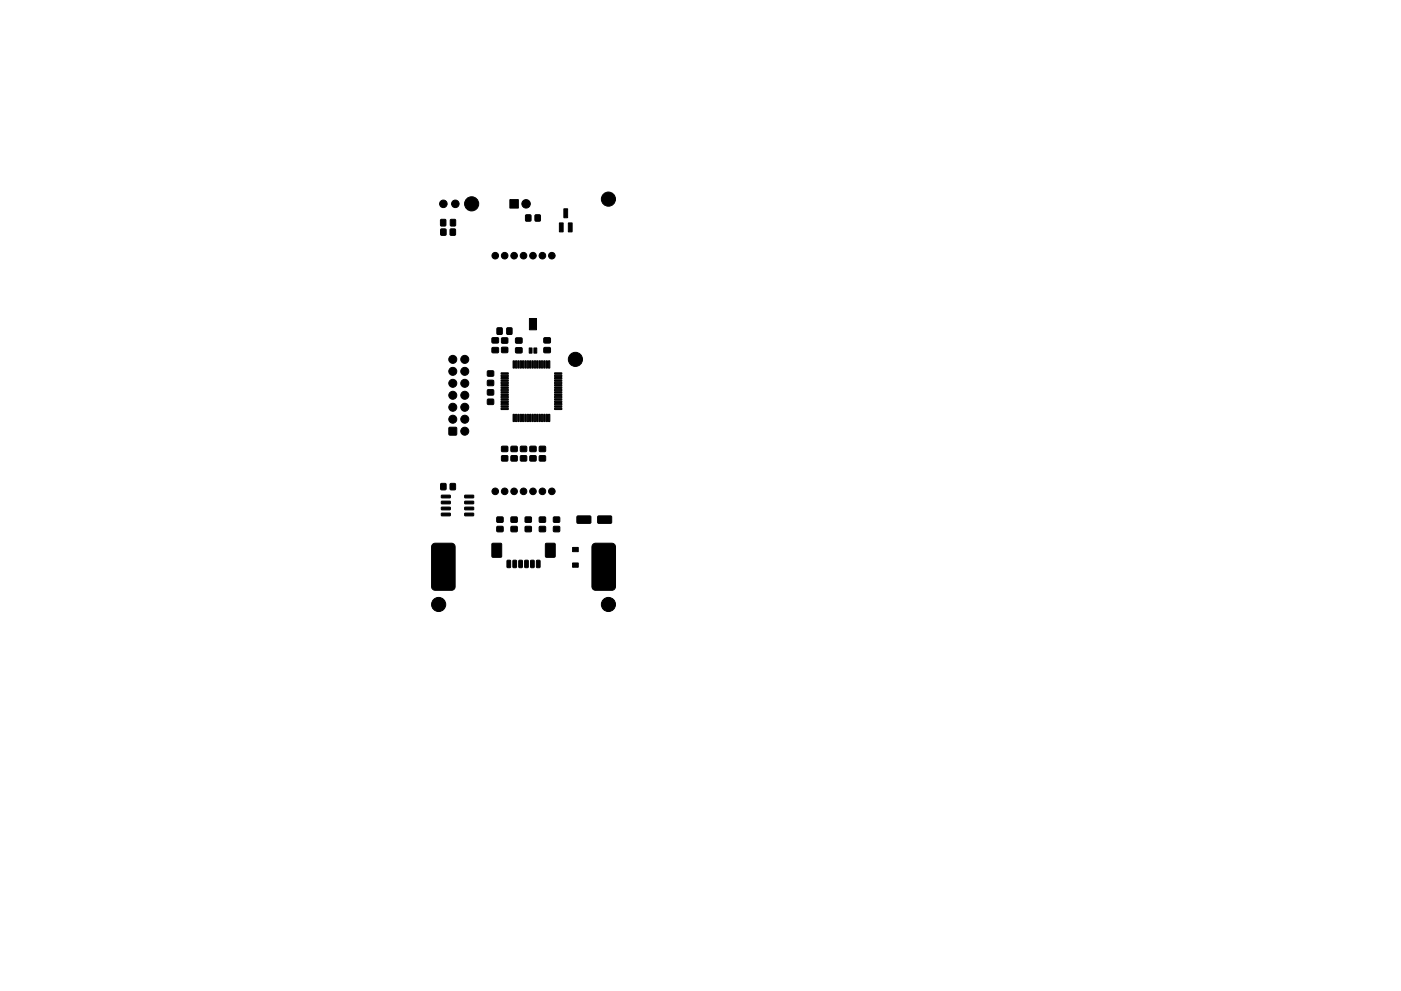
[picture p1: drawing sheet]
<svg xmlns="http://www.w3.org/2000/svg" width="297mm" height="210mm" viewBox="0 0 297 210" stroke-linecap="round" stroke-linejoin="round" font-family="sans-serif">
<g fill="#000" stroke="#000" stroke-width=".21">
<path d="M93.4 46.6h1.1v1.3h-1.1zM93.5 48.6h1v1.3h-1zM95.5 48.6h1v1.3h-1zM95.5 46.6h1.1v1.3h-1.1zM108.1 42.3h1.8v1.8h-1.8zM111.5 45.6h1v1.3h-1zM113.5 45.6h1v1.3h-1zM118.6 47.3h.8v1.9h-.8zM119.5 44.3h.9v1.9h-.9zM120.5 47.3h.8v1.9h-.8zM103.4 78.7h1.2v1.1h-1.2zM104.3 73.8h1.4v1h-1.4z"/>
<path d="M104.3 71.7h1.4v1h-1.4zM105.4 69.6h1v1.3h-1zM106.4 71.7h1.2v1.1h-1.2zM106.4 73.7h1.2v1.1h-1.2zM106.2 79.6h1.5l.1 .2-1.5 .1zM106.2 79.1h1.5l.1 .2-1.5 .1zM107.5 69.6h1v1.3h-1zM108.8 76.6h.3l-.1 1.5-.2-.1zM109.3 76.6h.3l-.1 1.5-.2-.1zM109.3 73.8h1.4v1h-1.4zM109.3 71.7h1.4v1.1h-1.4zM109.8 76.6h.3l-.1 1.5-.2-.1z"/>
<path d="M110.3 76.6h.3l-.1 1.5-.2-.1zM110.8 76.6h.3l-.1 1.5-.2-.1zM111.3 76.6h.3l-.1 1.5-.2-.1zM111.8 76.6h.3l-.1 1.5-.2-.1zM112.2 73.8h.6v1.1h-.6zM112.2 67.6h1.6v2.4h-1.6zM112.3 76.6h.3l-.1 1.5-.2-.1zM112.8 76.6h.3l-.1 1.5-.2-.1zM113.2 73.8h.6v1.1h-.6zM113.3 76.6h.3l-.1 1.5-.2-.1zM113.8 76.6h.3l-.1 1.5-.2-.1zM114.3 76.6h.3l-.1 1.5-.2-.1z"/>
<path d="M114.8 76.6h.3l-.1 1.5-.2-.1zM115.3 76.6h.3l-.1 1.5-.2-.1zM115.3 73.8h1.4v1h-1.4zM115.3 71.7h1.4v1h-1.4zM115.8 76.6h.3l-.1 1.5-.2-.1zM116.3 76.6h.3l-.1 1.5-.2-.1zM117.6 79.1h1.5v.2l-1.4 .1zM117.6 79.6h1.5v.2l-1.4 .1zM95.2 90.7h1.6v1.6h-1.6zM103.4 80.7h1.2v1.1h-1.2zM103.4 82.7h1.2v1.1h-1.2zM103.4 84.7h1.2v1.1h-1.2z"/>
<path d="M106.4 94.7h1.2v1.1h-1.2zM106.4 96.7h1.2v1.1h-1.2zM106.2 86.6h1.5l.1 .2-1.5 .1zM106.2 86.1h1.5l.1 .2-1.5 .1zM106.2 85.6h1.5l.1 .2-1.5 .1zM106.2 85.1h1.5l.1 .2-1.5 .1zM106.2 84.6h1.5l.1 .2-1.5 .1zM106.2 84.1h1.5l.1 .2-1.5 .1zM106.2 83.6h1.5l.1 .2-1.5 .1zM106.2 83.1h1.5l.1 .2-1.5 .1zM106.2 82.6h1.5l.1 .2-1.5 .1zM106.2 82.1h1.5l.1 .2-1.5 .1z"/>
<path d="M106.2 81.6h1.5l.1 .2-1.5 .1zM106.2 81.1h1.5l.1 .2-1.5 .1zM106.2 80.6h1.5l.1 .2-1.5 .1zM106.2 80.1h1.5l.1 .2-1.5 .1zM108.8 87.9l.3 .1-.1 1.4h-.2zM108.4 94.7h1.2v1.1h-1.2zM108.4 96.7h1.2v1.1h-1.2zM109.3 87.9l.3 .1-.1 1.4h-.2zM109.8 87.9l.3 .1-.1 1.4h-.2zM110.3 87.9l.3 .1-.1 1.4h-.2zM110.8 87.9l.3 .1-.1 1.4h-.2zM110.4 94.7h1.2v1.1h-1.2z"/>
<path d="M110.4 96.7h1.2v1.1h-1.2zM111.3 87.9l.3 .1-.1 1.4h-.2zM111.8 87.9l.3 .1-.1 1.4h-.2zM112.3 87.9l.3 .1-.1 1.4h-.2zM112.8 87.9l.3 .1-.1 1.4h-.2zM112.4 94.7h1.2v1.1h-1.2zM112.4 96.7h1.2v1.1h-1.2zM113.3 87.9l.3 .1-.1 1.4h-.2zM113.8 87.9l.3 .1-.1 1.4h-.2zM114.3 87.9l.3 .1-.1 1.4h-.2zM114.4 96.7h1.2v1.1h-1.2zM114.4 94.7h1.2v1.1h-1.2z"/>
<path d="M114.8 87.9l.3 .1-.1 1.4h-.2zM115.3 87.9l.3 .1-.1 1.4h-.2zM115.8 87.9l.3 .1-.1 1.4h-.2zM116.3 87.9l.3 .1-.1 1.4h-.2zM117.6 80.1h1.5v.2l-1.4 .1zM117.6 80.6h1.5v.2l-1.4 .1zM117.6 81.1h1.5v.2l-1.4 .1zM117.6 81.6h1.5v.2l-1.4 .1zM117.6 82.1h1.5v.2l-1.4 .1zM117.6 82.6h1.5v.2l-1.4 .1zM117.6 83.1h1.5v.2l-1.4 .1zM117.6 83.6h1.5v.2l-1.4 .1z"/>
<path d="M117.6 84.1h1.5v.2l-1.4 .1zM117.6 84.6h1.5v.2l-1.4 .1zM117.6 85.1h1.5v.2l-1.4 .1zM117.6 85.6h1.5v.2l-1.4 .1zM117.6 86.1h1.5v.2l-1.4 .1zM117.6 86.6h1.5v.2l-1.4 .1zM91.7 115.5l.5-.2 3.5-.1a.78 .78 0 0 1 .8 .8v8.5a.78 .78 0 0 1-.8 .7h-3.4a.78 .78 0 0 1-.8-.7v-8.5zM93.5 102.6h1v1.3h-1zM93.6 108.9h1.8l.1 .5h-1.9zM93.6 107.6h1.8l.1 .5-1.9 .1zM93.6 106.4l1.8-.1 .1 .5-1.9 .1zM93.6 105.1h1.8l.1 .5h-1.9z"/>
<path d="M95.5 102.6h1v1.3h-1zM98.5 105.1h1.9v.5h-1.8zM98.5 106.4l1.9-.1v.5l-1.8 .1zM98.5 107.6h1.9v.5l-1.8 .1zM98.5 108.9h1.9v.5h-1.8zM104.3 115.3l1.8-.1 .3 .2v2.6l-.2 .2h-1.7l-.2-.1zM105.4 111.7h1.2v1.1h-1.2zM105.4 109.7h1.2v1.1h-1.2zM107.5 118.9l.6-.1 .2 .2v1.2l-.1 .2-.7-.1zM108.4 111.7h1.2v1.1h-1.2zM108.4 109.7h1.2v1.1h-1.2zM108.8 118.9l.5-.1 .2 .2v1.2l-.1 .2-.7-.1z"/>
<path d="M110 118.9l.6-.1 .2 .2v1.2l-.1 .2-.7-.1zM111.3 118.9l.5-.1 .2 .2v1.2l-.1 .2-.7-.1zM111.4 111.7h1.2v1.1h-1.2zM111.4 109.7h1.2v1.1h-1.2zM112.5 118.9l.6-.1 .2 .2v1.2l-.1 .2-.7-.1zM113.8 118.9l.5-.1 .2 .2v1.2l-.1 .2-.7-.1zM114.4 111.7h1.2v1.1h-1.2zM114.4 109.7h1.2v1.1h-1.2zM115.7 115.3l1.8-.1 .2 .2v2.6l-.1 .2h-1.7l-.3-.1zM117.4 111.7h1.2v1.1h-1.2zM117.4 109.7h1.2v1.1h-1.2zM121.4 116.1h1.2v.9h-1.2z"/>
<path d="M121.4 119.4h1.2v.9h-1.2zM122.4 109.5h2.7l.2 .2v1.2l-.2 .1h-2.6l-.2-.2zM125.7 115.5l.5-.2 3.5-.1a.78 .78 0 0 1 .8 .8v8.5a.78 .78 0 0 1-.8 .7h-3.4a.78 .78 0 0 1-.8-.7v-8.5zM126.8 109.5h2.7l.2 .2v1.2l-.2 .1h-2.6l-.2-.2z"/>
<circle cx="94" cy="43.2" r=".8"/>
<circle cx="96.5" cy="43.2" r=".8"/>
<circle cx="100" cy="43.2" r="1.5"/>
<circle cx="105" cy="54.2" r=".7"/>
<circle cx="107" cy="54.2" r=".7"/>
<circle cx="109" cy="54.2" r=".7"/>
<circle cx="111" cy="54.2" r=".7"/>
<circle cx="111.5" cy="43.2" r=".9"/>
<circle cx="113" cy="54.2" r=".7"/>
<circle cx="115" cy="54.2" r=".7"/>
<circle cx="117" cy="54.2" r=".7"/>
<circle cx="129" cy="42.2" r="1.5"/>
<circle cx="96" cy="78.8" r=".85"/>
<circle cx="96" cy="76.2" r=".85"/>
<circle cx="98.5" cy="76.2" r=".85"/>
<circle cx="98.5" cy="78.8" r=".85"/>
<circle cx="122" cy="76.2" r="1.5"/>
<circle cx="96" cy="88.9" r=".85"/>
<circle cx="96" cy="86.4" r=".85"/>
<circle cx="96" cy="83.9" r=".85"/>
<circle cx="96" cy="81.3" r=".85"/>
<circle cx="98.5" cy="83.9" r=".85"/>
<circle cx="98.5" cy="88.9" r=".85"/>
<circle cx="98.5" cy="86.4" r=".85"/>
<circle cx="98.5" cy="91.5" r=".85"/>
<circle cx="98.5" cy="81.3" r=".85"/>
<circle cx="105" cy="104.2" r=".7"/>
<circle cx="107" cy="104.2" r=".7"/>
<circle cx="109" cy="104.2" r=".7"/>
<circle cx="111" cy="104.2" r=".7"/>
<circle cx="113" cy="104.2" r=".7"/>
<circle cx="115" cy="104.2" r=".7"/>
<circle cx="117" cy="104.2" r=".7"/>
<circle cx="93" cy="128.2" r="1.5"/>
<circle cx="129" cy="128.2" r="1.5"/>
</g>
</svg>
